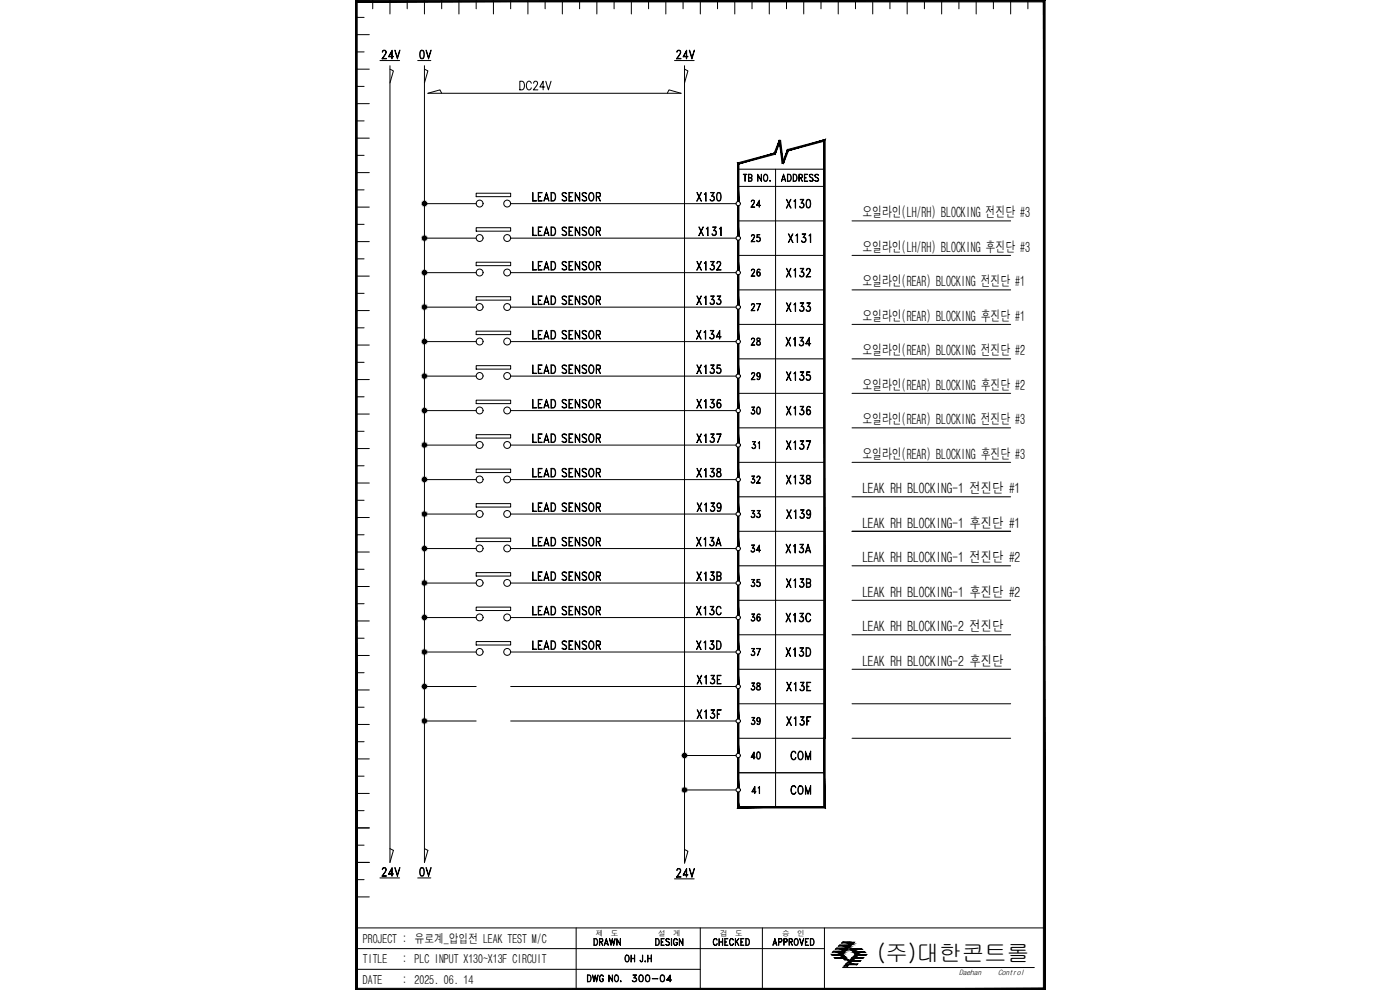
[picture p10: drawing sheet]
<svg xmlns="http://www.w3.org/2000/svg" width="420mm" height="297mm" viewBox="0 0 420 297" stroke-linecap="round" stroke-linejoin="round" font-family="sans-serif">
<defs><g id="words">
<text font-size="6.8" x="263.2" y="288.3">(주)대한콘트롤</text>
<g font-size="6.2">
<text x="208.1" y="61.7">X130</text>
<text x="208.1" y="92.8">X133</text>
<text x="234.9" y="105.1">X134</text>
<text x="208.1" y="123.8">X136</text>
<text x="234.9" y="136.2">X137</text>
<text x="208.5" y="154.9">X139</text>
<text x="234.9" y="167.2">X13A</text>
<text x="208.1" y="185.9">X13C</text>
<text x="234.9" y="198.3">X13D</text>
<text x="208.5" y="217">X13F</text>
<text x="236.4" y="229.3">COM</text>
</g>
<g font-size="5.7">
<text x="155.2" y="28.2">DC24V</text>
<text x="234.9" y="63.5">X130</text>
<text x="208.8" y="72">X131</text>
<text x="208.1" y="82.2">X132</text>
<text x="234.9" y="84.3">X132</text>
<text x="234.9" y="94.5">X133</text>
<text x="208.1" y="103">X134</text>
<text x="208.1" y="113.2">X135</text>
<text x="234.9" y="115.4">X135</text>
<text x="234.9" y="125.6">X136</text>
<text x="208.1" y="134.1">X137</text>
<text x="208.1" y="144.3">X138</text>
<text x="234.9" y="146.4">X138</text>
<text x="235.3" y="156.6">X139</text>
<text x="208.1" y="165.1">X13A</text>
<text x="208.1" y="175.3">X13B</text>
<text x="234.9" y="177.4">X13B</text>
<text x="234.9" y="187.7">X13C</text>
<text x="208.1" y="196.1">X13D</text>
<text x="208.5" y="206.4">X13E</text>
<text x="235.3" y="208.5">X13E</text>
<text x="235.3" y="218.7">X13F</text>
<text x="236.4" y="239.5">COM</text>
</g>
<g font-size="5.3">
<text x="233.5" y="55.7">ADDRESS</text>
<text x="224.4" y="63.5">24</text>
<text x="224.4" y="73.7">25</text>
<text x="224.4" y="84">26</text>
<text x="224.4" y="94.5">27</text>
<text x="224.4" y="104.8">28</text>
<text x="224.7" y="115">29</text>
<text x="224.4" y="125.6">30</text>
<text x="224.7" y="135.8">31</text>
<text x="224.4" y="146">32</text>
<text x="224.4" y="156.6">33</text>
<text x="224.4" y="166.9">34</text>
<text x="224.4" y="177.1">35</text>
<text x="224.4" y="187.7">36</text>
<text x="224.4" y="197.9">37</text>
<text x="224.4" y="208.1">38</text>
<text x="224.7" y="218.7">39</text>
<text x="224.4" y="229">40</text>
<text x="224.7" y="239.2">41</text>
<text x="177.4" y="285">DRAWN</text>
<text x="188.7" y="296">300-04</text>
</g>
<g font-size="4.2">
<text x="258.8" y="65.2">오일라인(LH/RH) BLOCKING 전진단 #3</text>
<text x="258.8" y="75.6">오일라인(LH/RH) BLOCKING 후진단 #3</text>
<text x="258.8" y="85.9">오일라인(REAR) BLOCKING 전진단 #1</text>
<text x="258.8" y="96.3">오일라인(REAR) BLOCKING 후진단 #1</text>
<text x="258.8" y="106.6">오일라인(REAR) BLOCKING 전진단 #2</text>
<text x="258.8" y="117">오일라인(REAR) BLOCKING 후진단 #2</text>
<text x="258.8" y="127.3">오일라인(REAR) BLOCKING 전진단 #3</text>
<text x="258.8" y="137.7">오일라인(REAR) BLOCKING 후진단 #3</text>
<text x="258.8" y="148">LEAK RH BLOCKING-1 전진단 #1</text>
<text x="258.8" y="158.4">LEAK RH BLOCKING-1 후진단 #1</text>
<text x="258.8" y="168.7">LEAK RH BLOCKING-1 전진단 #2</text>
<text x="258.8" y="179.1">LEAK RH BLOCKING-1 후진단 #2</text>
<text x="258.8" y="189.4">LEAK RH BLOCKING-2 전진단</text>
<text x="258.8" y="199.8">LEAK RH BLOCKING-2 후진단</text>
</g>
<g font-size="3.7">
<text x="108.9" y="282.9">PROJECT : 유로계_압입전 LEAK TEST M/C</text>
<text x="108.9" y="289.1">TITLE</text>
<text x="120.6" y="289.1">: PLC INPUT X130~X13F CIRCUIT</text>
<text x="108.9" y="295.3">DATE</text>
<text x="120.6" y="295.3">: 2025. 06. 14</text>
</g>
<g font-size="2.3">
<text x="178.8" y="281">제</text>
<text x="183.4" y="281">도</text>
<text x="197.5" y="281">설</text>
<text x="202" y="281">계</text>
<text x="216.1" y="281">검</text>
<text x="220.6" y="281">도</text>
<text x="234.7" y="281">승</text>
<text x="239.2" y="281">인</text>
<text x="287.8" y="292.5">Daehan</text>
<text x="299.6" y="292.5">Control</text>
</g>
</g></defs>
<!-- layer: 0 -->
<g fill="#000" stroke="#000" stroke-width=".3">
<path d="M252.2 285.7v.3h-.2zM253.2 284.8v.3h-.3zM253.8 284.2l.3-.3v.3zM255 283v.3h-.3zM256.5 284.9l.2 .3h-.2zM257.4 285.8l.3 .3h-.3z"/>
<path d="M106.7 .1v.5l206.9-.5zM106.7 .6l206.9-.5-.5 .5zM313.6 .1l-.5 .5 .5 296.4zM313.1 .6l.5 296.4-.5-.5zM106.7 297h206.9l-.5-.5zM106.7 297l.5-.5h205.9zM106.7 .1v296.9l.5-.5zM106.7 .1h.5v296.4z"/>
<path d="M233.9 42.1l-1.2 4.2 1.6-4.1zM233.9 42.1l-1.2 4.2-.4-.4zM221.8 49.2l10.9-2.9-.4-.4zM221.4 48.9l10.9-3-10.5 3.3zM221.4 48.9l.4 11.6v-11.3zM221.4 48.9l.4 11.6h-.4z"/>
<path d="M233.8 42.2l.9 6.9 .4-.1zM233.8 42.2l.5-.1 .8 6.9z"/>
<path d="M221.3 72.1l.5 9.1v-9.1zM221.3 72.1l.5 9.1h-.5z"/>
<path d="M221.3 61.8l.5 9v-9zM221.3 61.8l.5 9h-.5z"/>
<path d="M221.3 92.8l.5 9.1v-9.1zM221.3 92.8l.5 9.1h-.5z"/>
<path d="M221.3 82.5l.5 9v-9zM221.3 82.5l.5 9h-.5z"/>
<path d="M221.3 113.5l.5 9.1v-9.1zM221.3 113.5l.5 9.1h-.5z"/>
<path d="M221.3 103.2l.5 9v-9zM221.3 103.2l.5 9h-.5z"/>
<path d="M221.3 134.2l.5 9v-9zM221.3 134.2l.5 9h-.5z"/>
<path d="M221.3 123.8l.5 9.1v-9.1zM221.3 123.8l.5 9.1h-.5z"/>
<path d="M221.3 154.9l.5 9v-9zM221.3 154.9l.5 9h-.5z"/>
<path d="M221.3 144.5l.5 9.1v-9.1zM221.3 144.5l.5 9.1h-.5z"/>
<path d="M221.3 165.2l.5 9.1v-9.1zM221.3 165.2l.5 9.1h-.5z"/>
<path d="M221.3 175.6l.5 9v-9zM221.3 175.6l.5 9h-.5z"/>
<path d="M221.3 196.3l.5 9v-9zM221.3 196.3l.5 9h-.5z"/>
<path d="M221.3 185.9l.5 9.1v-9.1zM221.3 185.9l.5 9.1h-.5z"/>
<path d="M221.3 206.6l.5 9.1v-9.1zM221.3 206.6l.5 9.1h-.5z"/>
<path d="M221.3 217l.5 9v-9zM221.3 217l.5 9h-.5z"/>
<path d="M221.3 237.7l.5 4.3v-4.3zM221.3 237.7l.5 4.3-.5 .4zM221.8 242l-.5 .4 25.9-.4zM221.3 242.4l25.9-.4 .4 .4zM247.2 221.5v20.5l.4 .4zM247.2 221.5h.4v20.9zM247.2 42.4v179.1h.4zM247.6 41.9v179.6l-.4-179.1zM236.6 45.2l10.6-2.8 .4-.5zM236.3 44.9l11.3-3-11 3.3zM236.3 44.9l-1.2 4.2 1.5-3.9zM236.3 44.9l-1.2 4.2-.4-.1z"/>
<path d="M221.3 227.3l.5 9.1v-9.1zM221.3 227.3l.5 9.1h-.5z"/>
<path d="M250.1 285.5h2.1zM250.1 285.5h2.1z"/>
<path d="M251 284.5h2.2zM251 284.5h2.2z"/>
<path d="M249.5 286.4l2.6 .2-.2-.2zM249.5 286.4l2.6 .2h-2.4z"/>
<path d="M251.9 283.6h2.2zM251.9 283.6h2.2z"/>
<path d="M250.1 285.5l2.1 .2v-.2zM250.1 285.5l2.1 .2h-2.3z"/>
<path d="M252 286l.2 .2zM252 286l.2 .2h-.4z"/>
<path d="M252.2 285.5v.2l.3-.2zM252.2 285.5v.2z"/>
<path d="M250.4 287.3l2.6 .3-.2-.3zM250.4 287.3l2.6 .3h-2.3z"/>
<path d="M252.9 282.7h2.1zM252.9 282.7h2.1z"/>
<path d="M251.9 286.4l1.8 .7-.7-.7zM251.9 286.4l1.8 .7h-1.1z"/>
<path d="M252.2 286l.7 .2 .2-.2zM252.2 286l.7 .2h-.7z"/>
<path d="M251 284.5l2.2 .3v-.3zM250.8 284.8l.2-.3 2.2 .3z"/>
<path d="M252.9 285.1l.3 .1zM252.9 285.1l.3 .1h-.5z"/>
<path d="M252.2 285.7l.9 .3 .2-.3zM252.2 285.7l.9 .3h-.9z"/>
<path d="M252.3 285.7h1.1zM252.2 285.7h1.1z"/>
<path d="M253.2 284.5v.3l.2-.3zM253.2 284.5v.3z"/>
<path d="M252.5 285.5l.9 .2 .2-.2zM252.5 285.5l.9 .2h-1.2z"/>
<path d="M252.8 287.3l1.8 .8-.7-.8zM252.8 287.3l1.8 .8h-1.1z"/>
<path d="M253.2 285.1l.6 .1 .2-.1zM253.2 285.1l.6 .1h-.6z"/>
<path d="M251.9 283.6l2.2 .3v-.3zM251.9 283.6l2.2 .3h-2.4z"/>
<path d="M253.8 284.2l.3 .1zM253.8 284.2l.3 .1h-.5z"/>
<path d="M253.2 284.8l.8 .3 .2-.3zM253.2 284.8l.8 .3h-.8z"/>
<path d="M253.2 284.8h1.1zM253.2 284.8h1z"/>
<path d="M254.1 283.6v.3l.2-.3zM254.1 283.6v.3z"/>
<path d="M253.4 284.5l.9 .3 .2-.3zM253.4 284.5l.9 .3h-1.1z"/>
<path d="M254.1 284.2l.6 .1 .2-.1zM254.1 284.2l.6 .1h-.6z"/>
<path d="M252.9 282.7l2.1 .2v-.2zM252.6 282.9l.3-.2 2.1 .2z"/>
<path d="M254.7 283.3l.3 .1zM254.7 283.3l.3 .1h-.4z"/>
<path d="M253.9 289.2l.4 .7 .7-.7zM253.9 289.2l.4 .7h-1.1z"/>
<path d="M254.1 283.9l.8 .3 .3-.3zM254.1 283.9l.8 .3h-.8z"/>
<path d="M254.1 283.9h1.1zM254.1 283.9h1.1z"/>
<path d="M255 282.7v.2l.3-.2zM255 282.7v.2z"/>
<path d="M254.3 283.6l.9 .3 .2-.3zM254.3 283.6l.9 .3h-1.1z"/>
<path d="M255 283.3l.7 .1 .1-.1zM255 283.3l.7 .1h-.7z"/>
<path d="M254.9 288.2l.3 .7 .8-.7zM254.9 288.2l.3 .7h-1.1z"/>
<path d="M255 283l.8 .3 .3-.3zM255 283l.8 .3h-.8z"/>
<path d="M255 282.9h1.1zM255 282.9l1.1 .1z"/>
<path d="M255.1 284.6l1.3 .3-.2-.3zM255.1 284.6l1.3 .3h-1.1z"/>
<path d="M255.3 282.7l.8 .2 .3-.2zM255.3 282.7l.8 .2h-1.1z"/>
<path d="M255.3 284.9h1.2zM255.3 284.9h1.2z"/>
<path d="M256.5 284.6h2.1zM256.5 284.6h2.1z"/>
<path d="M255.4 284.9l1.1 .3v-.3zM255.4 284.9l1.1 .3h-.9z"/>
<path d="M255.6 285.2l.9 .2v-.2zM255.6 285.2l.9 .2z"/>
<path d="M256.2 284.6l.3 .3v-.3zM256.2 284.6l.3 .3z"/>
<path d="M256.5 285.2l.4 .2zM256.5 285.2l.4 .2h-.4z"/>
<path d="M255.7 287.3l.4 .8 .7-.8zM255.7 287.3l.4 .8h-1.1z"/>
<path d="M256 285.5l1.4 .3-.3-.3zM256 285.5l1.4 .3h-1.2z"/>
<path d="M256.2 285.8h1.2zM256.2 285.8h1.2z"/>
<path d="M257.1 285.5l.3 .3v-.3zM257.1 285.5l.3 .3z"/>
<path d="M256.3 285.8l1.1 .3v-.3zM256.3 285.8l1.1 .3h-.8z"/>
<path d="M256.6 286.1l.8 .2v-.2zM256.6 286.1l.8 .2z"/>
<path d="M255 289.2l2.2 .3 .2-.3zM255 289.2l2.2 .3h-2.4z"/>
<path d="M257.4 286.1l.4 .2zM257.4 286.1l.4 .2z"/>
<path d="M256.6 286.4l.4 .7 .8-.7zM256.6 286.4l.4 .7h-1.1z"/>
<path d="M256 288.2l2.1 .3 .2-.3zM256 288.2l2.1 .3h-2.4z"/>
<path d="M256.5 284.6l2.3 .3-.2-.3zM256.5 284.6l2.3 .3h-2.3z"/>
<path d="M256.8 287.3l2.2 .3 .2-.3zM256.8 287.3l2.2 .3h-2.4z"/>
<path d="M257.4 285.5l2.1 .1zM257.4 285.5l2.1 .1z"/>
<path d="M257.4 285.6l2.3 .2-.2-.2zM257.4 285.6l2.3 .2h-2.3z"/>
<path d="M257.7 286.4l2.2 .3 .2-.3zM257.7 286.4l2.2 .3h-2.4z"/>
</g>
<!-- layer: 6 -->
<path d="M106.7 278.4h206.9M172.9 278.4v18.6M210.2 278.4v18.6M228.8 278.4v18.6M247.4 278.4v18.6M106.7 284.6h140.7M106.7 290.8h103.5" fill="none" stroke="#000" stroke-width=".3"/>
<!-- layer: 0 -->
<g fill="none" stroke="#000" stroke-width=".3">
<path d="M106.7 15.6h2.6M106.7 5.2h2.6M106.7 10.4h4.1M106.7 .1h4.1M111.9 .1v2.5M114 18.2h5.9M114.7 17.5l1.3 .1h-1.4l1.2-1.8-.3-.6h-.4l-.3 .5-.1-.1 .4-.5h.4l.4 .7-1.2 1.8M116.7 16.9l1.4 .1h-1.5l1.1-1.9v2.5l-.1-2.2-.9 1.6M117 .1v4.1M117 19.7v239.1l1.1-3.7-1.1-.5M118.5 15.1l.8 2.2 .7-2.2-.7 2.5zM122.2 .1v2.5"/>
<path d="M125.4 18.2h3.9M126.3 15.2l.4-.1a1.7 1.7 0 0 1 0 2.5h-.1a1.92 1.92 0 0 1-.3-2.4zM126.3 17.4h.7M126.3 15.3h.7M126.4 15.2l-.3 1 .3 1.3M126.9 15.2l.3 1-.3 1.3M127.4 .1v4.1M127.4 19.7v239.1l1-3.7-1-.5M127.8 15.1l.8 2.2 .8-2.2-.8 2.5zM132.6 .1v2.5M137.7 .1v4.1M142.9 .1v2.5"/>
<path d="M148.1 .1v4.1M153.3 .1v2.5M158.4 .1v4.1M163.6 .1v2.5M168.8 .1v4.1M173.9 .1v2.5M179.1 .1v4.1M184.3 .1v2.5M189.5 .1v4.1M194.6 .1v2.5M199.8 .1v4.1M202.4 18.2h5.9"/>
<path d="M203.1 17.5l1.3 .1h-1.4l1.2-1.8-.3-.6h-.4l-.3 .5-.1-.1 .4-.5h.4l.4 .7-1.2 1.8M205 .1v2.5M205.1 16.9l1.4 .1h-1.5l1.1-1.9v2.5l-.1-2.2-.9 1.6M205.4 19.7v239.1M206.9 15.1l.8 2.2 .7-2.2-.7 2.5zM210.2 .1v4.1M215.3 .1v2.5M220.5 .1v4.1M225.7 .1v2.5M230.9 .1v4.1M236 .1v2.5M241.2 .1v4.1"/>
<path d="M246.4 .1v2.5M251.6 .1v4.1M256.7 .1v2.5M261.9 .1v4.1M267.1 .1v2.5M272.3 .1v4.1M277.4 .1v2.5M282.6 .1v4.1M287.8 .1v2.5M293 .1v4.1M298.1 .1v2.5M303.3 .1v4.1"/>
<path d="M308.5 .1v2.5M106.7 36.3h2.6M106.7 25.9h2.6M106.7 20.8h4.1M106.7 31.1h4.1M117 20.8l1.1 .5-1.1 3.6M127.4 20.8l1 .5-1 3.6M132.6 28l-.6-1-3.6 1h76l-3.6-1-.5 1M205.4 20.8l1.1 .5-1.1 3.6M106.7 57h2.6M106.7 46.6h2.6M106.7 51.8h4.1"/>
<path d="M106.7 41.5h4.1M142.9 58h10.4v1h-10.4zM159.9 57.7l.1 2.5 1 .1h-1.1zM161.5 57.7h1.2l-1.1 .2v2.3l1.1 .1h-1.2zM161.6 59h.6l-.6 .1M163.4 59.7h1.2M163.5 59.6h1M164 57.7l.8 2.6-.8-2.2-.8 2.2zM165.4 57.7a1.38 1.38 0 0 1 1.4 .9 1.38 1.38 0 0 1-.4 1.6l-1 .1zM165.5 57.9a1.25 1.25 0 0 1 1.2 .8 1.25 1.25 0 0 1-.3 1.4l-.9 .1zM168.9 57.9a.83 .83 0 0 1 1.2 .2l-.5-.2-.8 .2 .1 .5 .7 .4a.74 .74 0 0 1 .3 1.2 .74 .74 0 0 1-1.2-.2l.5 .2 .8-.2-.2-.8-1-.6-.1-.5zM170.8 57.7h1.1l-1.1 .2v2.3l1.1 .1h-1.1z"/>
<path d="M170.8 59h.6l-.6 .1M172.6 57.7l1.3 2.3 .1-2.3v2.6l-1.3-2.2-.1 2.2zM174.9 57.9a.83 .83 0 0 1 1.2 .2l-.5-.2-.8 .2 .1 .5 .7 .4a.74 .74 0 0 1 .3 1.2 .74 .74 0 0 1-1.2-.2l.5 .2 .8-.2-.2-.8-1-.6-.1-.5zM177.1 57.9l.2-.2a1.41 1.41 0 0 1 1 1.1 1.41 1.41 0 0 1-.4 1.4l-.2 .1a1.4 1.4 0 0 1-1.1-1 1.4 1.4 0 0 1 .5-1.4zM177.1 58l.5-.1a1.3 1.3 0 0 1 .6 1.2 1.3 1.3 0 0 1-.8 1.1 1.54 1.54 0 0 1-.3-2.2zM179 59h.7a.62 .62 0 0 0 .3-1l-1-.1-.1 2.4v-2.6h.8a.7 .7 0 0 1 .5 .7 .7 .7 0 0 1-.5 .7h-.7M179.5 59.1l.7 1.2-.6-1.2M221.6 50.8h25.8M221.6 55.9h25.8M223.1 52.3l1 .1zM223.6 52.4v2v-2M224.7 53.3l.8-.1v-.7l-.8-.1v1.9l.8-.1v-.7l-.8-.1"/>
<path d="M225.3 53.3l.4 .4-.1 .5-1 .2v-2.1l1 .2 .1 .5-.4 .4M227.4 52.3l1.1 1.8v-1.8v2.1l-1-1.8-.1 1.8zM229.4 52.4l.2-.1a1.11 1.11 0 0 1 .8 1 1.11 1.11 0 0 1-.8 1.1 1.43 1.43 0 0 1-.2-2zM229.4 52.5l.3-.1a1.03 1.03 0 0 1 .7 .9 1.03 1.03 0 0 1-.7 1 1.27 1.27 0 0 1-.3-1.8zM231.1 54.1l.1 .3zM231.1 54.2h.1M232.8 50.8v191.4M106.7 67.3h2.6M106.7 77.7h2.6M106.7 72.5h4.1M106.7 62.1h4.1M127.4 61.1h15.5"/>
<path d="M127.4 71.5h15.5M142.9 78.7h10.4v1h-10.4zM142.9 68.3h10.4v1.1h-10.4zM153.3 61.1h67.6M153.3 71.5h67.6M159.9 78.4l.1 2.5 1 .1h-1.1zM159.9 68.1l.1 2.5 1 .1h-1.1zM161.5 78.4h1.2l-1.1 .2v2.3l1.1 .1h-1.2zM161.5 68.1h1.2l-1.1 .1v2.4l1.1 .1h-1.2zM161.6 79.7h.6l-.6 .1M161.6 69.3h.6l-.6 .2M163.4 70.1h1.2"/>
<path d="M163.5 69.9h1M164 78.4l.8 2.6-.8-2.2-.8 2.2zM164 68.1l.8 2.6-.8-2.2-.8 2.2zM165.4 78.4a1.39 1.39 0 0 1 1.4 .9 1.39 1.39 0 0 1-.4 1.6l-1 .1zM165.4 68.1a1.38 1.38 0 0 1 1.4 .9 1.38 1.38 0 0 1-.4 1.6l-1 .1zM165.5 78.6a1.26 1.26 0 0 1 1.2 .8 1.26 1.26 0 0 1-.3 1.4l-.9 .1zM165.5 68.2a1.26 1.26 0 0 1 1.2 .8 1.26 1.26 0 0 1-.3 1.4l-.9 .2zM168.9 78.6a.83 .83 0 0 1 1.2 .2l-.5-.2-.8 .2 .1 .5 .7 .4a.74 .74 0 0 1 .3 1.2 .74 .74 0 0 1-1.2-.2l.5 .2 .8-.2-.2-.8-1-.6-.1-.5zM168.9 68.2a.84 .84 0 0 1 1.2 .3l-.5-.3-.8 .3 .1 .5 .7 .3a.74 .74 0 0 1 .3 1.2 .74 .74 0 0 1-1.2-.2l.5 .3 .8-.3-.2-.7-1-.6-.1-.5zM170.8 78.4h1.1l-1.1 .2v2.3l1.1 .1h-1.1zM170.8 68.1h1.1l-1.1 .1v2.4l1.1 .1h-1.1zM170.8 79.7h.6l-.6 .1"/>
<path d="M170.8 69.3h.6l-.6 .2M172.6 78.4l1.3 2.3 .1-2.3v2.6l-1.3-2.2-.1 2.2zM172.6 68.1l1.3 2.2 .1-2.2v2.6l-1.3-2.2-.1 2.2zM174.9 78.6a.83 .83 0 0 1 1.2 .2l-.5-.2-.8 .2 .1 .5 .7 .4a.74 .74 0 0 1 .3 1.2 .74 .74 0 0 1-1.2-.2l.5 .2 .8-.2-.2-.8-1-.6-.1-.5zM174.9 68.2a.84 .84 0 0 1 1.2 .3l-.5-.3-.8 .3 .1 .5 .7 .3a.74 .74 0 0 1 .3 1.2 .74 .74 0 0 1-1.2-.2l.5 .3 .8-.3-.2-.7-1-.6-.1-.5zM177.1 78.6l.2-.2a1.41 1.41 0 0 1 1 1.1 1.41 1.41 0 0 1-.4 1.4l-.2 .1a1.41 1.41 0 0 1-1.1-1 1.41 1.41 0 0 1 .5-1.4zM177.1 78.7l.3-.1a1.24 1.24 0 0 1 .8 1.1 1.24 1.24 0 0 1-.8 1.2 1.53 1.53 0 0 1-.3-2.2zM177.1 68.2l.2-.1a1.41 1.41 0 0 1 1 1 1.41 1.41 0 0 1-.4 1.5l-.2 .1a1.41 1.41 0 0 1-1.1-1.1 1.41 1.41 0 0 1 .5-1.4zM177.1 68.3l.5-.1a1.41 1.41 0 0 1 0 2.4h-.2a1.54 1.54 0 0 1-.3-2.3zM179 79.7l1-.1v-.9l-1-.1-.1 2.4v-2.6l1.1 .2 .2 .3-.2 .8-1 .1M179 69.3l1-.1v-.9l-1-.1-.1 2.5v-2.6h.8a.7 .7 0 0 1 .5 .7 .7 .7 0 0 1-.5 .7h-.7M179.5 79.8l.7 1.2-.6-1.2"/>
<path d="M179.5 69.5l.7 1.2-.6-1.2M221.6 76.6h25.8M221.6 66.3h25.8M236.6 70.2l1.4 2.5zM237.9 70.2l-1.3 2.5zM238.9 70.7l.5-.5v2.5l-.1-2.3zM240.6 72.4l.3 .2M241.1 71.1a.76 .76 0 0 1 .8 1.2 .76 .76 0 0 1-1.4 0h.1a.62 .62 0 0 0 1 .2l.2-.4M241.4 71.3a.78 .78 0 0 1 0 1.3M241.7 70.3l-1-.1h1.1l-.7 1.1M241.7 70.2l-.7 1.1 .6 .1 .2 .4M242.8 70.7l.5-.5v2.5l-.1-2.3z"/>
<path d="M255.7 76.6h47.6M255.7 66.3h47.6M106.7 88h2.6M106.7 98.4h2.6M106.7 93.2h4.1M106.7 82.8h4.1M127.4 81.8h15.5M127.4 92.2h15.5M142.9 89h10.4v1.1h-10.4zM142.9 99.4h10.4v1h-10.4zM153.3 81.8h67.6M153.3 92.2h67.6"/>
<path d="M159.9 88.8l.1 2.5 1 .1h-1.1zM159.9 99.1l.1 2.5 1 .1h-1.1zM161.5 88.8h1.2l-1.1 .1v2.4l1.1 .1h-1.2zM161.5 99.1h1.2l-1.1 .2v2.3l1.1 .1h-1.2zM161.6 90h.6l-.6 .1M163.4 80.4h1.2M163.4 90.8h1.2M163.5 80.3h1M163.5 90.6h1M164 88.8l.8 2.6-.8-2.2-.8 2.2zM164 99.1l.8 2.6-.8-2.2-.8 2.2zM165.4 88.8a1.38 1.38 0 0 1 1.4 .9 1.38 1.38 0 0 1-.4 1.6l-1 .1z"/>
<path d="M165.4 99.1a1.38 1.38 0 0 1 1.4 .9 1.38 1.38 0 0 1-.4 1.6l-1 .1zM165.5 88.9a1.25 1.25 0 0 1 1.2 .8 1.25 1.25 0 0 1-.3 1.4l-.9 .2zM165.5 99.3a1.25 1.25 0 0 1 1.2 .7 1.25 1.25 0 0 1-.3 1.5l-.9 .1zM168.9 88.9a.83 .83 0 0 1 1.2 .3l-.5-.3-.8 .3 .1 .5 .7 .3a.74 .74 0 0 1 .3 1.2 .74 .74 0 0 1-1.2-.2l.5 .3 .8-.3-.2-.7-1-.6-.1-.5zM168.9 99.3a.83 .83 0 0 1 1.2 .2l-.5-.2-.8 .2 .1 .5 .7 .4a.74 .74 0 0 1 .3 1.2 .74 .74 0 0 1-1.2-.2l.5 .2 .8-.2-.2-.8-1-.6-.1-.5zM170.8 88.8h1.1l-1.1 .1v2.4l1.1 .1h-1.1zM170.8 99.1h1.1l-1.1 .2v2.3l1.1 .1h-1.1zM170.8 90h.6l-.6 .1M172.6 88.8l1.3 2.2 .1-2.2v2.6l-1.3-2.2-.1 2.2zM172.6 99.1l1.3 2.3 .1-2.3v2.6l-1.3-2.2-.1 2.2zM174.9 88.9a.83 .83 0 0 1 1.2 .3l-.5-.3-.8 .3 .1 .5 .7 .3a.74 .74 0 0 1 .3 1.2 .74 .74 0 0 1-1.2-.2l.5 .3 .8-.3-.2-.7-1-.6-.1-.5zM174.9 99.3a.83 .83 0 0 1 1.2 .2l-.5-.2-.8 .2 .1 .5 .7 .4a.74 .74 0 0 1 .3 1.2 .74 .74 0 0 1-1.2-.2l.5 .2 .8-.2-.2-.8-1-.6-.1-.5z"/>
<path d="M177.1 88.9l.2-.1a1.41 1.41 0 0 1 1 1 1.41 1.41 0 0 1-.4 1.5l-.2 .1a1.41 1.41 0 0 1-1.1-1.1 1.41 1.41 0 0 1 .5-1.4zM177.1 89l.3-.1a1.24 1.24 0 0 1 .8 1.2 1.24 1.24 0 0 1-.8 1.2 1.53 1.53 0 0 1-.3-2.3zM177.1 99.3l.2-.2a1.41 1.41 0 0 1 1 1.1 1.41 1.41 0 0 1-.4 1.4l-.2 .1a1.4 1.4 0 0 1-1.1-1 1.4 1.4 0 0 1 .5-1.4zM177.1 99.4l.5-.1a1.3 1.3 0 0 1 .6 1.2 1.3 1.3 0 0 1-.8 1.1 1.54 1.54 0 0 1-.3-2.2zM179 90l1-.1v-.9l-1-.1-.1 2.5v-2.6h.8l.5 .5a.65 .65 0 0 1-.5 .8h-.7M179.5 90.1l.7 1.3-.6-1.3M221.6 97.3h25.8M221.6 87h25.8M255.7 97.3h47.6M255.7 87h47.6M106.7 119.1h2.6M106.7 108.7h2.6"/>
<path d="M106.7 103.5h4.1M106.7 113.9h4.1M127.4 112.8h15.5M127.4 102.5h15.5M142.9 109.7h10.4v1.1h-10.4zM153.3 112.8h67.6M153.3 102.5h67.6M159.9 109.5l.1 2.5 1 .1h-1.1zM159.9 119.8l.1 2.5 1 .1h-1.1zM161.5 109.5h1.2l-1.1 .1v2.4l1.1 .1h-1.2zM161.5 119.8h1.2l-1.1 .2v2.3l1.1 .1h-1.2zM161.6 100.4h.6l-.6 .1"/>
<path d="M161.6 110.7h.6l-.6 .1M163.4 101.1h1.2M163.4 111.5h1.2M163.5 101h1M163.5 111.3h1M164 109.5l.8 2.6-.8-2.2-.8 2.2zM164 119.8l.8 2.6-.8-2.2-.8 2.2zM165.4 109.5a1.38 1.38 0 0 1 1.4 .9 1.38 1.38 0 0 1-.4 1.6l-1 .1zM165.4 119.8a1.38 1.38 0 0 1 1.4 .9 1.38 1.38 0 0 1-.4 1.6l-1 .1zM165.5 109.6a1.26 1.26 0 0 1 1.2 .8 1.26 1.26 0 0 1-.3 1.4l-.9 .2zM165.5 120a1.26 1.26 0 0 1 1.2 .7 1.26 1.26 0 0 1-.3 1.5l-.9 .1zM168.9 109.6a.84 .84 0 0 1 1.2 .3l-.5-.3-.8 .3 .1 .4 .7 .4a.74 .74 0 0 1 .3 1.2 .74 .74 0 0 1-1.2-.2l.5 .3 .8-.3-.2-.7-1-.7-.1-.4z"/>
<path d="M168.9 120a.85 .85 0 0 1 1.2 .2l-.5-.2-.8 .2 .1 .5 .7 .4a.74 .74 0 0 1 .3 1.2 .74 .74 0 0 1-1.2-.2l.5 .2 .8-.2-.2-.8-1-.6-.1-.5zM170.8 109.5h1.1l-1.1 .1v2.4l1.1 .1h-1.1zM170.8 119.8h1.1l-1.1 .2v2.3l1.1 .1h-1.1zM170.8 100.4h.6l-.6 .1M170.8 110.7h.6l-.6 .1M172.6 109.5l1.3 2.2 .1-2.2v2.6l-1.3-2.2-.1 2.2zM172.6 119.8l1.3 2.3 .1-2.3v2.6l-1.3-2.2-.1 2.2zM174.9 109.6a.84 .84 0 0 1 1.2 .3l-.5-.3-.8 .3 .1 .4 .7 .4a.74 .74 0 0 1 .3 1.2 .74 .74 0 0 1-1.2-.2l.5 .3 .8-.3-.2-.7-1-.7-.1-.4zM174.9 120a.85 .85 0 0 1 1.2 .2l-.5-.2-.8 .2 .1 .5 .7 .4a.74 .74 0 0 1 .3 1.2 .74 .74 0 0 1-1.2-.2l.5 .2 .8-.2-.2-.8-1-.6-.1-.5zM177.1 109.6l.2-.1a1.41 1.41 0 0 1 1 1 1.41 1.41 0 0 1-.4 1.5l-.2 .1a1.41 1.41 0 0 1-1.1-1.1 1.41 1.41 0 0 1 .5-1.4zM177.1 109.7l.5-.1a1.41 1.41 0 0 1 0 2.4h-.2a1.54 1.54 0 0 1-.3-2.3zM177.1 120l.2-.2a1.4 1.4 0 0 1 1 1.1 1.4 1.4 0 0 1-.4 1.4l-.2 .1a1.41 1.41 0 0 1-1.1-1 1.41 1.41 0 0 1 .5-1.4z"/>
<path d="M179 100.4l1-.1v-.9l-1-.1-.1 2.4v-2.6h.8a.7 .7 0 0 1 .5 .7 .7 .7 0 0 1-.5 .7h-.7M179 110.7l1-.1v-.9l-1-.1-.1 2.5v-2.6h.8a.7 .7 0 0 1 .5 .7 .7 .7 0 0 1-.5 .6h-.7M179.5 100.5l.7 1.2-.6-1.2M179.5 110.8l.7 1.3-.6-1.3M221.6 118h25.8M221.6 107.7h25.8M255.7 118h47.6M255.7 107.7h47.6M106.7 139.7h2.6M106.7 129.4h2.6M106.7 134.6h4.1M106.7 124.2h4.1"/>
<path d="M127.4 123.2h15.5M127.4 133.5h15.5M142.9 120.1h10.4v1h-10.4zM142.9 130.4h10.4v1h-10.4zM153.3 123.2h67.6M153.3 133.5h67.6M159.9 130.2l.1 2.4 1 .2h-1.1zM161.5 130.2h1.2l-1.1 .1v2.3l1.1 .2h-1.2zM161.6 121.1h.6l-.6 .1M161.6 131.4h.6l-.6 .1M163.4 121.8h1.2M163.4 132.2h1.2"/>
<path d="M163.5 121.7h1M163.5 132h1M164 130.2l.8 2.6-.8-2.2-.8 2.2zM165.4 130.2a1.39 1.39 0 0 1 1.4 .8 1.39 1.39 0 0 1-.4 1.6l-1 .2zM165.5 130.3a1.25 1.25 0 0 1 1.2 .8 1.25 1.25 0 0 1-.3 1.4l-.9 .1zM168.9 130.3a.83 .83 0 0 1 1.2 .3l-.5-.3-.8 .3 .1 .4 .7 .4a.74 .74 0 0 1 .3 1.2 .74 .74 0 0 1-1.2-.2l.5 .2 .8-.2-.2-.7-1-.7-.1-.4zM170.8 130.2h1.1l-1.1 .1v2.3l1.1 .2h-1.1zM170.8 121.1h.6l-.6 .1M170.8 131.4h.6l-.6 .1M172.6 130.2l1.3 2.2 .1-2.2v2.6l-1.3-2.2-.1 2.2zM174.9 130.3a.83 .83 0 0 1 1.2 .3l-.5-.3-.8 .3 .1 .4 .7 .4a.74 .74 0 0 1 .3 1.2 .74 .74 0 0 1-1.2-.2l.5 .2 .8-.2-.2-.7-1-.7-.1-.4zM177.1 120.1l.3-.1a1.24 1.24 0 0 1 .8 1.1 1.24 1.24 0 0 1-.8 1.2 1.53 1.53 0 0 1-.3-2.2z"/>
<path d="M177.1 130.3l.2-.1a1.41 1.41 0 0 1 1 1 1.41 1.41 0 0 1-.4 1.4l-.2 .2a1.41 1.41 0 0 1-1.1-1.1 1.41 1.41 0 0 1 .5-1.4zM177.1 130.4l.3-.1a1.24 1.24 0 0 1 .8 1.2 1.24 1.24 0 0 1-.8 1.1 1.53 1.53 0 0 1-.3-2.2zM179 121.1l1-.2v-.8l-1-.1-.1 2.4v-2.6h.8a.7 .7 0 0 1 .5 .7 .7 .7 0 0 1-.5 .7h-.7M179 131.4l1-.1v-.9l-1-.1-.1 2.5v-2.6h.8l.5 .5a.65 .65 0 0 1-.5 .8h-.7M179.5 121.2l.7 1.2-.6-1.2M179.5 131.5l.7 1.3-.6-1.3M221.6 128.4h25.8M221.6 138.7h25.8M255.7 128.4h47.6M255.7 138.7h47.6M106.7 150.1h2.6M106.7 155.3h4.1"/>
<path d="M106.7 144.9h4.1M127.4 154.2h15.5M127.4 143.9h15.5M142.9 140.8h10.4v1h-10.4zM142.9 151.1h10.4v1h-10.4zM153.3 154.2h67.6M153.3 143.9h67.6M159.9 140.5l.1 2.5 1 .1h-1.1zM159.9 150.9l.1 2.4 1 .2h-1.1zM161.5 140.5h1.2l-1.1 .2v2.3l1.1 .1h-1.2zM161.5 150.9h1.2l-1.1 .1v2.3l1.1 .2h-1.2zM161.6 141.8h.6l-.6 .1"/>
<path d="M161.6 152.1h.6l-.6 .1M163.4 142.5h1.2M163.4 152.9h1.2M163.5 142.4h1M163.5 152.7h1M164 140.5l.8 2.6-.8-2.2-.8 2.2zM164 150.9l.8 2.6-.8-2.2-.8 2.2zM165.4 140.5a1.38 1.38 0 0 1 1.4 .9 1.38 1.38 0 0 1-.4 1.6l-1 .1zM165.4 150.9a1.38 1.38 0 0 1 1.4 .8 1.38 1.38 0 0 1-.4 1.6l-1 .2zM165.5 140.7a1.25 1.25 0 0 1 1.2 .7 1.25 1.25 0 0 1-.3 1.5l-.9 .1zM165.5 151a1.25 1.25 0 0 1 1.2 .8 1.25 1.25 0 0 1-.3 1.4l-.9 .1zM168.9 140.7a.83 .83 0 0 1 1.2 .2l-.5-.2-.8 .2 .1 .5 .7 .4a.74 .74 0 0 1 .3 1.2 .74 .74 0 0 1-1.2-.2l.5 .2 .8-.2-.2-.8-1-.6-.1-.5z"/>
<path d="M168.9 151a.83 .83 0 0 1 1.2 .3l-.5-.3-.8 .3 .1 .4 .7 .4a.74 .74 0 0 1 .3 1.2 .74 .74 0 0 1-1.2-.2l.5 .2 .8-.2-.2-.7-1-.7-.1-.4zM170.8 140.5h1.1l-1.1 .2v2.3l1.1 .1h-1.1zM170.8 150.9h1.1l-1.1 .1v2.3l1.1 .2h-1.1zM170.8 141.8h.6l-.6 .1M170.8 152.1h.6l-.6 .1M172.6 140.5l1.3 2.3 .1-2.3v2.6l-1.3-2.2-.1 2.2zM172.6 150.9l1.3 2.2 .1-2.2v2.6l-1.3-2.2-.1 2.2zM174.9 140.7a.83 .83 0 0 1 1.2 .2l-.5-.2-.8 .2 .1 .5 .7 .4a.74 .74 0 0 1 .3 1.2 .74 .74 0 0 1-1.2-.2l.5 .2 .8-.2-.2-.8-1-.6-.1-.5zM174.9 151a.83 .83 0 0 1 1.2 .3l-.5-.3-.8 .3 .1 .4 .7 .4a.74 .74 0 0 1 .3 1.2 .74 .74 0 0 1-1.2-.2l.5 .2 .8-.2-.2-.7-1-.7-.1-.4zM177.1 140.7l.2-.2a1.41 1.41 0 0 1 1 1.1 1.41 1.41 0 0 1-.4 1.4l-.2 .1a1.41 1.41 0 0 1-1.1-1 1.41 1.41 0 0 1 .5-1.4zM177.1 140.8l.5-.1a1.3 1.3 0 0 1 .6 1.2 1.3 1.3 0 0 1-.8 1.1 1.54 1.54 0 0 1-.3-2.2zM177.1 151l.2-.1a1.41 1.41 0 0 1 1 1 1.41 1.41 0 0 1-.4 1.4l-.2 .2a1.4 1.4 0 0 1-1.1-1.1 1.4 1.4 0 0 1 .5-1.4z"/>
<path d="M177.1 151.1l.5-.1a1.3 1.3 0 0 1 .6 1.2 1.3 1.3 0 0 1-.8 1.1 1.54 1.54 0 0 1-.3-2.2zM179 141.8l1-.2v-.8l-1-.1-.1 2.4v-2.6h.8a.7 .7 0 0 1 .5 .7 .7 .7 0 0 1-.5 .7h-.7M179 152.1l1-.1v-.9l-1-.1-.1 2.5v-2.6h.8a.7 .7 0 0 1 .5 .7 .7 .7 0 0 1-.5 .6h-.7M179.5 141.9l.7 1.2-.6-1.2M179.5 152.2l.7 1.3-.6-1.3M221.6 159.4h25.8M221.6 149.1h25.8M255.7 159.4h47.6M255.7 149.1h47.6M106.7 170.8h2.6M106.7 160.5h2.6M106.7 176h4.1"/>
<path d="M106.7 165.6h4.1M127.4 164.6h15.5M127.4 174.9h15.5M142.9 161.5h10.4v1h-10.4zM142.9 171.8h10.4v1h-10.4zM153.3 164.6h67.6M153.3 174.9h67.6M159.9 161.2l.1 2.5 1 .1h-1.1zM159.9 171.6l.1 2.4 1 .2h-1.1zM161.5 161.2h1.2l-1.1 .1v2.4l1.1 .1h-1.2zM161.5 171.6h1.2l-1.1 .1v2.3l1.1 .2h-1.2zM161.6 162.5h.6l-.6 .1"/>
<path d="M161.6 172.8h.6l-.6 .1M163.4 163.2h1.2M163.4 173.6h1.2M163.5 163.1h1M163.5 173.4h1M164 161.2l.8 2.6-.8-2.2-.8 2.2zM164 171.6l.8 2.6-.8-2.3-.8 2.3zM165.4 161.2a1.38 1.38 0 0 1 1.4 .9 1.38 1.38 0 0 1-.4 1.6l-1 .1zM165.4 171.6a1.39 1.39 0 0 1 1.4 .8 1.39 1.39 0 0 1-.4 1.6l-1 .2zM165.5 161.3a1.26 1.26 0 0 1 1.2 .8 1.26 1.26 0 0 1-.3 1.5l-.9 .1zM165.5 171.7a1.26 1.26 0 0 1 1.2 .8 1.26 1.26 0 0 1-.3 1.4l-.9 .1zM168.9 161.3a.84 .84 0 0 1 1.2 .3l-.5-.3-.8 .3 .1 .5 .7 .4a.74 .74 0 0 1 .3 1.2 .74 .74 0 0 1-1.2-.3l.5 .3 .8-.3-.2-.7-1-.6-.1-.5z"/>
<path d="M168.9 171.7a.83 .83 0 0 1 1.2 .2l-.5-.2-.8 .2 .1 .5 .7 .4a.74 .74 0 0 1 .3 1.2 .74 .74 0 0 1-1.2-.2l.5 .2 .8-.2-.2-.7-1-.7-.1-.5zM170.8 161.2h1.1l-1.1 .1v2.4l1.1 .1h-1.1zM170.8 171.6h1.1l-1.1 .1v2.3l1.1 .2h-1.1zM170.8 162.5h.6l-.6 .1M170.8 172.8h.6l-.6 .1M172.6 161.2l1.3 2.2 .1-2.2v2.6l-1.3-2.2-.1 2.2zM172.6 171.6l1.3 2.2 .1-2.2v2.6l-1.3-2.3-.1 2.3zM174.9 161.3a.84 .84 0 0 1 1.2 .3l-.5-.3-.8 .3 .1 .5 .7 .4a.74 .74 0 0 1 .3 1.2 .74 .74 0 0 1-1.2-.3l.5 .3 .8-.3-.2-.7-1-.6-.1-.5zM174.9 171.7a.83 .83 0 0 1 1.2 .2l-.5-.2-.8 .2 .1 .5 .7 .4a.74 .74 0 0 1 .3 1.2 .74 .74 0 0 1-1.2-.2l.5 .2 .8-.2-.2-.7-1-.7-.1-.5zM177.1 161.3l.2-.1a1.4 1.4 0 0 1 1 1.1 1.4 1.4 0 0 1-.4 1.4l-.2 .1a1.41 1.41 0 0 1-1.1-1 1.41 1.41 0 0 1 .5-1.5zM177.1 161.5l.3-.2a1.24 1.24 0 0 1 .8 1.2 1.24 1.24 0 0 1-.8 1.2 1.53 1.53 0 0 1-.3-2.2zM177.1 171.7l.2-.1a1.41 1.41 0 0 1 1 1 1.41 1.41 0 0 1-.4 1.4l-.2 .2a1.41 1.41 0 0 1-1.1-1.1 1.41 1.41 0 0 1 .5-1.4z"/>
<path d="M177.1 171.8l.3-.1a1.24 1.24 0 0 1 .8 1.2 1.24 1.24 0 0 1-.8 1.1 1.53 1.53 0 0 1-.3-2.2zM179 162.5l1-.2v-.8l-1-.2-.1 2.5v-2.6h.8a.7 .7 0 0 1 .5 .7 .7 .7 0 0 1-.5 .7h-.7M179 172.8l1-.1v-.9l-1-.1-.1 2.5v-2.6h.8l.5 .5a.65 .65 0 0 1-.5 .8h-.7M179.5 162.6l.7 1.2-.6-1.2M179.5 172.9l.7 1.3-.6-1.3M221.6 169.8h25.8M255.7 169.8h47.6M106.7 191.5h2.6M106.7 181.1h2.6M106.7 196.7h4.1M106.7 186.3h4.1M127.4 195.6h15.5"/>
<path d="M127.4 185.3h15.5M142.9 182.2h10.4v1h-10.4zM142.9 192.5h10.4v1h-10.4zM153.3 195.6h67.6M153.3 185.3h67.6M159.9 181.9l.1 2.5 1 .1h-1.1zM159.9 192.3l.1 2.4 1 .2h-1.1zM161.5 181.9h1.2l-1.1 .2v2.3l1.1 .1h-1.2zM161.5 192.3h1.2l-1.1 .1v2.3l1.1 .2h-1.2zM161.6 183.2h.6l-.6 .1M161.6 193.5h.6l-.6 .1M163.4 183.9h1.2"/>
<path d="M163.4 194.2h1.2M163.5 183.8h1M163.5 194.1h1M164 181.9l.8 2.6-.8-2.2-.8 2.2zM164 192.3l.8 2.6-.8-2.3-.8 2.3zM165.4 181.9a1.38 1.38 0 0 1 1.4 .9 1.38 1.38 0 0 1-.4 1.6l-1 .1zM165.4 192.3a1.38 1.38 0 0 1 1.4 .8 1.38 1.38 0 0 1-.4 1.6l-1 .2zM165.5 182.1a1.25 1.25 0 0 1 1.2 .7 1.25 1.25 0 0 1-.3 1.5l-.9 .1zM165.5 192.4a1.25 1.25 0 0 1 1.2 .8 1.25 1.25 0 0 1-.3 1.4l-.9 .1zM168.9 182.1a.83 .83 0 0 1 1.2 .2l-.5-.2-.8 .2 .1 .5 .7 .4a.74 .74 0 0 1 .3 1.2 .74 .74 0 0 1-1.2-.3l.5 .3 .8-.3-.2-.7-1-.6-.1-.5zM168.9 192.4a.83 .83 0 0 1 1.2 .2l-.5-.2-.8 .2 .1 .5 .7 .4a.74 .74 0 0 1 .3 1.2 .74 .74 0 0 1-1.2-.2l.5 .2 .8-.2-.2-.7-1-.7-.1-.5zM170.8 181.9h1.1l-1.1 .2v2.3l1.1 .1h-1.1z"/>
<path d="M170.8 192.3h1.1l-1.1 .1v2.3l1.1 .2h-1.1zM170.8 183.2h.6l-.6 .1M170.8 193.5h.6l-.6 .1M172.6 181.9l1.3 2.2 .1-2.2v2.6l-1.3-2.2-.1 2.2zM172.6 192.3l1.3 2.2 .1-2.2v2.6l-1.3-2.3-.1 2.3zM174.9 182.1a.83 .83 0 0 1 1.2 .2l-.5-.2-.8 .2 .1 .5 .7 .4a.74 .74 0 0 1 .3 1.2 .74 .74 0 0 1-1.2-.3l.5 .3 .8-.3-.2-.7-1-.6-.1-.5zM174.9 192.4a.83 .83 0 0 1 1.2 .2l-.5-.2-.8 .2 .1 .5 .7 .4a.74 .74 0 0 1 .3 1.2 .74 .74 0 0 1-1.2-.2l.5 .2 .8-.2-.2-.7-1-.7-.1-.5zM177.1 182.1l.2-.2a1.41 1.41 0 0 1 1 1.1 1.41 1.41 0 0 1-.4 1.4l-.2 .1a1.41 1.41 0 0 1-1.1-1 1.41 1.41 0 0 1 .5-1.4zM177.1 182.2l.5-.1a1.3 1.3 0 0 1 .6 1.2 1.3 1.3 0 0 1-.8 1.1 1.54 1.54 0 0 1-.3-2.2zM177.1 192.4l.2-.1a1.41 1.41 0 0 1 1 1 1.41 1.41 0 0 1-.4 1.4l-.2 .2a1.4 1.4 0 0 1-1.1-1.1 1.4 1.4 0 0 1 .5-1.4zM177.1 192.5l.5-.1a1.3 1.3 0 0 1 .6 1.2 1.3 1.3 0 0 1-.8 1.1 1.54 1.54 0 0 1-.3-2.2zM179 183.2l1-.2v-.8l-1-.1-.1 2.4v-2.6h.8a.7 .7 0 0 1 .5 .7 .7 .7 0 0 1-.5 .7h-.7"/>
<path d="M179 193.5h.7a.62 .62 0 0 0 .3-1l-1-.1-.1 2.5v-2.6h.8a.7 .7 0 0 1 .5 .7 .7 .7 0 0 1-.5 .6h-.7M179.5 183.3l.7 1.2-.6-1.2M179.5 193.6l.7 1.3-.6-1.3M221.6 180.1h25.8M221.6 190.5h25.8M255.7 180.1h47.6M255.7 190.5h47.6M106.7 212.2h2.6M106.7 201.8h2.6M106.7 207h4.1M106.7 217.4h4.1M127.4 216.3h15.5"/>
<path d="M127.4 206h15.5M153.3 216.3h67.6M153.3 206h67.6M221.6 200.8h25.8M221.6 211.2h25.8M255.7 200.8h47.6M255.7 211.2h47.6M106.7 222.5h2.6M106.7 232.9h2.6M106.7 227.7h4.1M106.7 238.1h4.1M205.4 226.7h15.5"/>
<path d="M205.4 237h15.5M221.6 221.5h25.8M221.6 231.9h25.8M255.7 221.5h47.6M106.7 248.4h4.1M106.7 243.2h2.6M106.7 258.8h4.1M106.7 253.6h2.6M205.4 254.9l1.1 .5-1.1 3.6M221.6 242.2h25.8M106.7 269.1h4.1M106.7 263.9h2.6"/>
<path d="M114 263.4h5.9M114.7 262.8l1.3 .1h-1.4l1.2-1.9-.3-.6h-.4l-.3 .5-.1-.1 .4-.5h.4l.4 .7-1.2 1.9M116.7 262.2l1.4 .1h-1.5l1.1-2v2.6l-.1-2.2-.9 1.6M118.5 260.3l.8 2.2 .7-2.2-.7 2.6zM125.4 263.4h3.9M126.3 260.4l.4-.1a1.7 1.7 0 0 1 0 2.6h-.1a1.92 1.92 0 0 1-.3-2.5zM126.3 262.7h.7M126.3 260.6h.7M126.4 260.4l-.3 1 .3 1.4M126.9 260.4l.3 1-.3 1.4M127.8 260.3l.8 2.2 .8-2.2-.8 2.6zM202.4 263.7h5.9"/>
<path d="M203.1 263l1.3 .2h-1.4l1.2-1.9-.3-.6h-.4l-.3 .5-.1-.1 .4-.5h.4l.4 .7-1.2 1.9M205.1 262.4l1.4 .1h-1.5l1.1-1.9v2.6l-.1-2.3-.9 1.6M206.9 260.6l.8 2.2 .7-2.2-.7 2.6zM176.3 292.5a1.04 1.04 0 0 1 1.1 1 1.04 1.04 0 0 1-1.1 1.1zM176.4 292.6a1 1 0 0 1 1 .6 1 1 0 0 1-.3 1.2l-.7 .1zM177.8 292.5l.5 1.8 .4-1.8 .3 1.8 .5-1.8-.5 2.1-.3-1.8-.4 1.8zM180.2 292.6l.5-.1 .4 .5a.57 .57 0 0 0-.7-.4 .57 .57 0 0 0-.4 .7l.2 1.1 .5 .1 .2-.2 .1-.5-.3-.1h.4v.4a.61 .61 0 0 1-.7 .5 .61 .61 0 0 1-.5-.8zM182.7 292.5l1 1.8 .1-1.8v2.1l-1-1.8-.1 1.8zM184.7 292.6l.1-.1a1.07 1.07 0 0 1 .9 1 1.07 1.07 0 0 1-.9 1.1 1.4 1.4 0 0 1-.1-2zM184.7 292.7l.2-.1a1 1 0 0 1 .7 1 1 1 0 0 1-.7 .9l-.4-.7zM186.3 294.3l.1 .3zM186.3 294.4h.1"/>
<path d="M187.9 286.6h.1a1.07 1.07 0 0 1 .9 1 1.07 1.07 0 0 1-.9 1 1.38 1.38 0 0 1-.1-2zM187.9 286.8l.2-.2a1 1 0 0 1 .7 1 1 1 0 0 1-.7 .9 1.22 1.22 0 0 1-.2-1.7zM189.4 286.6l.1 2zM189.5 287.5h.9M189.5 287.6h.9M190.4 286.6l.1 2zM192.8 286.6l.1 1.5-.2 .4-.3 .1-.3-.5 .3 .4 .3-.1zM193.6 288.3l.1 .3zM193.6 288.4h.1M194.4 286.6l.1 2zM194.5 287.5h.9M194.5 287.6h.9"/>
<path d="M195.4 286.6l.1 2zM196.8 281.6a1.04 1.04 0 0 1 1.1 1 1.04 1.04 0 0 1-1.1 1.1zM196.8 281.7a1 1 0 0 1 1 .6 1 1 0 0 1-.3 1.2l-.7 .1zM198.4 281.6h1l-.9 .1v1.9l.9 .1h-1zM198.5 282.6h.5l-.5 .1M200 281.7l.5-.1 .4 .3-.4-.2-.6 .2 .1 .4 .5 .3a.58 .58 0 0 1 .4 .8 .58 .58 0 0 1-.9 .2l-.2-.2 .4 .2 .7-.2-.2-.6-.8-.5zM201.5 281.6l.1 2.1zM202.4 281.7l.5-.1 .4 .5a.58 .58 0 0 0-.7-.4 .58 .58 0 0 0-.4 .7l.2 1.1 .5 .1 .2-.2 .1-.5-.3-.1h.4v.4a.61 .61 0 0 1-.7 .5 .61 .61 0 0 1-.5-.8zM203.9 281.6l1 1.8 .1-1.8v2.1l-1.1-1.8v1.8zM214.4 281.7l.4-.1 .4 .5-.4-.4a.96 .96 0 0 0-.7 .9 .96 .96 0 0 0 .7 1l.4-.4a.61 .61 0 0 1-.7 .5 .61 .61 0 0 1-.5-.8zM215.8 281.6l.1 2.1zM215.9 282.6h.9"/>
<path d="M215.9 282.7h.9M216.8 281.6l.1 2.1zM217.5 281.6h1l-.9 .1v1.9l.9 .1h-1zM217.6 282.6h.5l-.5 .1M219.3 281.7l.4-.1 .4 .5-.4-.4a.96 .96 0 0 0-.7 .9 .96 .96 0 0 0 .7 1l.4-.4a.61 .61 0 0 1-.7 .5 .61 .61 0 0 1-.5-.8zM220.7 281.6v2.1zM220.7 282.8l1.1-1.2-1.1 1.3M221 282.5l.8 1.2-.7-1.2M222.3 281.6h1l-.9 .1v1.9l.9 .1h-1zM222.4 282.6h.5l-.5 .1M223.8 281.6a1.04 1.04 0 0 1 1.2 1 1.04 1.04 0 0 1-1.2 1.1zM223.9 281.7a1 1 0 0 1 1 .6 1 1 0 0 1-.3 1.2l-.7 .1z"/>
<path d="M232.1 283.2h.9M232.2 283.1h.7M232.6 281.6l.6 2.1-.6-1.8-.7 1.8zM233.7 282.6l.8-.1v-.7l-.8-.1v2v-2.1l.8 .1 .2 .3-.2 .6-.8 .1M235.3 282.6l.8-.1v-.7l-.8-.1-.1 2v-2.1l.9 .1 .2 .3-.2 .6-.8 .1M236.9 282.6l.8-.1v-.7l-.8-.1-.1 2v-2.1l.9 .1 .1 .3-.1 .6-.8 .1M237.3 282.7l.5 1-.4-1M238.6 281.7l.2-.1a1.06 1.06 0 0 1 .8 1 1.06 1.06 0 0 1-.8 1.1 1.39 1.39 0 0 1-.2-2zM238.6 281.8l.3-.1a1 1 0 0 1 .6 .9 1 1 0 0 1-.6 1 1.23 1.23 0 0 1-.3-1.8zM240 281.6l.6 1.8 .6-1.8-.6 2.1zM241.7 281.6h.9l-.8 .1v1.9l.8 .1h-.9zM241.8 282.6h.5l-.5 .1"/>
<path d="M243.2 281.6a1.04 1.04 0 0 1 1.1 1 1.04 1.04 0 0 1-1.1 1.1zM243.3 281.7a1 1 0 0 1 1 .6 1 1 0 0 1-.3 1.2l-.7 .1zM251.8 286.4h1.2l.7 .7M252.9 290.3h57.5M256.4 284.9l.5 .5M257.3 285.8l.5 .5"/>
<circle cx="143.9" cy="71.4" r="1.03"/>
<circle cx="143.9" cy="61.1" r="1.03"/>
<circle cx="152.2" cy="71.4" r="1.03"/>
<circle cx="152.2" cy="61.1" r="1.03"/>
<circle cx="221.5" cy="61.1" r=".65"/>
<circle cx="221.5" cy="71.4" r=".65"/>
<circle cx="143.9" cy="81.8" r="1.03"/>
<circle cx="143.9" cy="92.1" r="1.03"/>
<circle cx="152.2" cy="92.1" r="1.03"/>
<circle cx="152.2" cy="81.8" r="1.03"/>
<circle cx="221.5" cy="92.2" r=".65"/>
<circle cx="221.5" cy="81.8" r=".65"/>
<circle cx="143.9" cy="112.8" r="1.03"/>
<circle cx="143.9" cy="102.5" r="1.03"/>
<circle cx="152.2" cy="102.5" r="1.03"/>
<circle cx="152.2" cy="112.8" r="1.03"/>
<circle cx="221.5" cy="112.8" r=".65"/>
<circle cx="221.5" cy="102.5" r=".65"/>
<circle cx="143.9" cy="133.5" r="1.03"/>
<circle cx="143.9" cy="123.2" r="1.03"/>
<circle cx="152.2" cy="133.5" r="1.03"/>
<circle cx="152.2" cy="123.2" r="1.03"/>
<circle cx="221.5" cy="133.5" r=".65"/>
<circle cx="221.5" cy="123.2" r=".65"/>
<circle cx="143.9" cy="143.9" r="1.03"/>
<circle cx="143.9" cy="154.2" r="1.03"/>
<circle cx="152.2" cy="154.2" r="1.03"/>
<circle cx="152.2" cy="143.9" r="1.03"/>
<circle cx="221.5" cy="154.2" r=".65"/>
<circle cx="221.5" cy="143.9" r=".65"/>
<circle cx="143.9" cy="174.9" r="1.03"/>
<circle cx="143.9" cy="164.6" r="1.03"/>
<circle cx="152.2" cy="164.6" r="1.03"/>
<circle cx="152.2" cy="174.9" r="1.03"/>
<circle cx="221.5" cy="164.6" r=".65"/>
<circle cx="221.5" cy="174.9" r=".65"/>
<circle cx="143.9" cy="195.6" r="1.03"/>
<circle cx="143.9" cy="185.3" r="1.03"/>
<circle cx="152.2" cy="195.6" r="1.03"/>
<circle cx="152.2" cy="185.3" r="1.03"/>
<circle cx="221.5" cy="195.6" r=".65"/>
<circle cx="221.5" cy="185.3" r=".65"/>
<circle cx="221.5" cy="216.3" r=".65"/>
<circle cx="221.5" cy="206" r=".65"/>
<circle cx="221.5" cy="237" r=".65"/>
<circle cx="221.5" cy="226.7" r=".65"/>
</g>
<!-- layer: 1 -->
<g fill="#000" stroke="#000" stroke-width=".3">
<path d="M126.9 61.1h.5zM126.9 61.2l.5-.1zM126.9 61.3l.5-.2z"/>
<path d="M126.9 71.4h.5zM126.9 71.6l.5-.2zM126.9 71.7l.5-.3z"/>
<path d="M127 60.7l.4 .4zM126.9 60.8l.5 .3zM126.9 61l.5 .1z"/>
<path d="M127.4 61.1l-.4 .4zM127.4 61.1l-.2 .5zM127.4 61.1v.5z"/>
<path d="M127 71.1l.4 .3zM126.9 71.2l.5 .2zM126.9 71.3l.5 .1z"/>
<path d="M127.4 71.4l-.3 .5zM127.4 71.4l-.2 .5zM127.4 71.4v.6z"/>
<path d="M127.2 60.6l.2 .5zM127.1 60.6l.3 .5zM127 60.7l.4 .4z"/>
<path d="M127.4 61.1v.5zM127.4 61.1l.2 .4zM127.4 61.1l.4 .4z"/>
<path d="M127.2 70.9l.2 .5zM127.1 71l.3 .4zM127 71.1l.4 .3z"/>
<path d="M127.4 71.4v.6zM127.4 71.4l.2 .5zM127.4 71.4l.2 .5z"/>
<path d="M127.6 60.6l-.2 .5zM127.5 60.6l-.1 .5zM127.4 60.6v.5z"/>
<path d="M127.4 61.1l.4 .4zM127.4 61.1l.5 .1zM127.4 61.1h.5z"/>
<path d="M127.6 71l-.2 .4zM127.5 70.9l-.1 .5zM127.4 70.9v.5z"/>
<path d="M127.4 71.4l.4 .4zM127.4 71.4l.5 .2zM127.4 71.4h.5z"/>
<path d="M127.4 61.1h.5zM127.4 61.1l.5-.1zM127.4 61.1l.4-.4z"/>
<path d="M127.4 71.4h.5zM127.4 71.4l.4-.2zM127.4 71.4l.4-.3z"/>
<path d="M126.9 81.8h.5zM126.9 81.9l.5-.1zM126.9 82l.5-.2z"/>
<path d="M126.9 92.1h.5zM126.9 92.3l.5-.2zM126.9 92.4l.5-.3z"/>
<path d="M127 81.4l.4 .4zM126.9 81.5l.5 .3zM126.9 81.7l.5 .1z"/>
<path d="M127 82.2l.4-.4zM127.4 81.8l-.3 .4zM127.4 81.8l-.2 .5z"/>
<path d="M127 91.8l.4 .3zM126.9 91.9l.5 .2zM126.9 92l.5 .1z"/>
<path d="M127 92.5l.4-.4zM127.4 92.1l-.3 .5zM127.4 92.1l-.2 .5z"/>
<path d="M127.2 81.3l.2 .5zM127.1 81.3l.3 .5zM127 81.4l.4 .4z"/>
<path d="M127.4 81.8l.1 .5zM127.4 81.8l.1 .5zM127.4 81.8l.2 .4z"/>
<path d="M127.2 91.6l.2 .5zM127.1 91.7l.3 .4zM127 91.8l.4 .3z"/>
<path d="M127.4 92.1l.1 .5zM127.4 92.1l.1 .5zM127.4 92.1l.2 .5z"/>
<path d="M127.6 81.3l-.2 .5zM127.5 81.3l-.1 .5zM127.4 81.3v.5z"/>
<path d="M127.4 81.8l.4 .2zM127.4 81.8l.5 .1zM127.4 81.8h.5z"/>
<path d="M127.6 91.7l-.2 .4zM127.5 91.6l-.1 .5zM127.4 91.6v.5z"/>
<path d="M127.4 92.1l.4 .3zM127.4 92.1l.4 .3zM127.4 92.1h.5z"/>
<path d="M127.4 81.8h.5zM127.4 81.8l.4-.3zM127.7 81.4l-.3 .4z"/>
<path d="M127.4 92.1h.5zM127.4 92.1l.5-.1zM127.7 91.8l-.3 .3z"/>
<path d="M126.9 102.5h.5zM126.9 102.6l.5-.1zM126.9 102.7l.5-.2z"/>
<path d="M126.9 112.8h.5zM126.9 113l.5-.2zM126.9 113.1l.5-.3z"/>
<path d="M127 102.1l.4 .4zM126.9 102.2l.5 .3zM126.9 102.3l.5 .2z"/>
<path d="M127 102.9l.4-.4zM127.4 102.5l-.3 .4zM127.4 102.5v.5z"/>
<path d="M127 112.5l.4 .3zM126.9 112.6l.5 .2zM126.9 112.7l.5 .1z"/>
<path d="M127 113.2l.4-.4zM127.4 112.8l-.3 .5zM127.4 112.8v.6z"/>
<path d="M127.2 102l.2 .5zM127.1 102l.3 .5zM127 102.1l.4 .4z"/>
<path d="M127.4 102.5v.5zM127.4 102.5l.1 .5zM127.4 102.5l.3 .4z"/>
<path d="M127.2 112.3l.2 .5zM127.1 112.4l.3 .4zM127 112.5l.4 .3z"/>
<path d="M127.4 112.8v.6zM127.4 112.8l.1 .5zM127.4 112.8l.2 .5z"/>
<path d="M127.6 102l-.2 .5zM127.5 102l-.1 .5zM127.4 102v.5z"/>
<path d="M127.4 102.5l.3 .4zM127.4 102.5l.5 .1zM127.4 102.5h.5z"/>
<path d="M127.6 112.4l-.2 .4zM127.5 112.3l-.1 .5zM127.4 112.3v.5z"/>
<path d="M127.4 112.8l.4 .3zM127.4 112.8l.5 .2zM127.4 112.8h.5z"/>
<path d="M127.4 102.5h.5zM127.4 102.5l.5-.2zM127.7 102.1l-.3 .4z"/>
<path d="M127.4 112.8h.5zM127.4 112.8l.4-.2zM127.7 112.5l-.3 .3z"/>
<path d="M126.9 123.2h.5zM126.9 123.3l.5-.1zM126.9 123.4l.5-.2z"/>
<path d="M126.9 133.5h.5zM126.9 133.7l.5-.2zM126.9 133.8l.5-.3z"/>
<path d="M127 122.8l.4 .4zM126.9 122.9l.5 .3zM126.9 123l.5 .2z"/>
<path d="M127 123.5l.4-.3zM127.4 123.2l-.3 .4zM127.4 123.2l-.2 .5z"/>
<path d="M127 133.2l.4 .3zM126.9 133.3l.5 .2zM126.9 133.4l.5 .1z"/>
<path d="M127 133.9l.4-.4zM127.4 133.5l-.3 .5zM127.4 133.5l-.2 .5z"/>
<path d="M127.2 122.7l.2 .5zM127.1 122.7l.3 .5zM127 122.8l.4 .4z"/>
<path d="M127.4 123.2l.1 .5zM127.4 123.2l.1 .5zM127.4 123.2l.2 .4z"/>
<path d="M127.2 133l.2 .5zM127.1 133.1l.3 .4zM127 133.2l.4 .3z"/>
<path d="M127.4 133.5l.1 .5zM127.4 133.5l.1 .5zM127.4 133.5l.2 .5z"/>
<path d="M127.6 122.7l-.2 .5zM127.5 122.7l-.1 .5zM127.4 122.7v.5z"/>
<path d="M127.4 123.2l.4 .2zM127.4 123.2l.5 .1zM127.4 123.2h.5z"/>
<path d="M127.6 133.1l-.2 .4zM127.5 133l-.1 .5zM127.4 133v.5z"/>
<path d="M127.4 133.5l.4 .3zM127.4 133.5l.4 .3zM127.4 133.5h.5z"/>
<path d="M127.4 123.2h.5zM127.4 123.2l.4-.3zM127.7 122.8l-.3 .4z"/>
<path d="M127.4 133.5h.5zM127.4 133.5l.5-.1zM127.4 133.5l.4-.2z"/>
<path d="M126.9 143.9h.5zM126.9 144l.5-.1zM126.9 144.1l.5-.2z"/>
<path d="M126.9 154.2h.5zM126.9 154.4l.5-.2zM126.9 154.5l.5-.3z"/>
<path d="M127 143.5l.4 .4zM126.9 143.6l.5 .3zM126.9 143.7l.5 .2z"/>
<path d="M127 144.2l.4-.3zM127.4 143.9l-.3 .4zM127.4 143.9v.5z"/>
<path d="M127 153.9l.4 .3zM126.9 154l.5 .2zM126.9 154.1l.5 .1z"/>
<path d="M127 154.6l.4-.4zM127.4 154.2l-.3 .5zM127.4 154.2v.5z"/>
<path d="M127.2 143.4l.2 .5zM127.1 143.4l.3 .5zM127 143.5l.4 .4z"/>
<path d="M127.4 143.9v.5zM127.4 143.9l.1 .5zM127.4 143.9l.3 .3z"/>
<path d="M127.2 153.7l.2 .5zM127.1 153.8l.3 .4zM127 153.9l.4 .3z"/>
<path d="M127.4 154.2v.5zM127.4 154.2l.1 .5zM127.4 154.2l.2 .5z"/>
<path d="M127.6 143.4l-.2 .5zM127.5 143.4l-.1 .5zM127.4 143.4v.5z"/>
<path d="M127.4 143.9l.4 .2zM127.4 143.9l.4 .2zM127.4 143.9h.5z"/>
<path d="M127.6 153.8l-.2 .4zM127.5 153.7l-.1 .5zM127.4 153.7v.5z"/>
<path d="M127.4 154.2l.4 .3zM127.4 154.2l.5 .2zM127.4 154.2h.5z"/>
<path d="M127.4 143.9h.5zM127.4 143.9l.5-.2zM127.4 143.9l.4-.3z"/>
<path d="M127.4 154.2h.5zM127.4 154.2l.4-.2zM127.7 153.9l-.3 .3z"/>
<path d="M126.9 164.6h.5zM126.9 164.7l.5-.1zM126.9 164.8l.5-.2z"/>
<path d="M126.9 174.9h.5zM126.9 175.1l.5-.2zM126.9 175.2l.5-.3z"/>
<path d="M127 164.2l.4 .4zM126.9 164.3l.5 .3zM126.9 164.4l.5 .2z"/>
<path d="M127 164.9l.4-.3zM127.4 164.6l-.3 .4zM127.4 164.6v.5z"/>
<path d="M127 174.6l.4 .3zM126.9 174.7l.5 .2zM126.9 174.8l.5 .1z"/>
<path d="M127 175.3l.4-.4zM127.4 174.9l-.3 .5zM127.4 174.9l-.2 .5z"/>
<path d="M127.2 164.1l.2 .5zM127.1 164.1l.3 .5zM127 164.2l.4 .4z"/>
<path d="M127.4 164.6v.5zM127.4 164.6l.1 .5zM127.4 164.6l.2 .4z"/>
<path d="M127.2 174.4l.2 .5zM127.1 174.5l.3 .4zM127 174.6l.4 .3z"/>
<path d="M127.4 174.9l.1 .5zM127.4 174.9l.1 .5zM127.4 174.9l.2 .5z"/>
<path d="M127.6 164.1l-.2 .5zM127.5 164.1l-.1 .5zM127.4 164.1v.5z"/>
<path d="M127.4 164.6l.4 .2zM127.4 164.6l.5 .1zM127.4 164.6h.5z"/>
<path d="M127.6 174.5l-.2 .4zM127.5 174.4l-.1 .5zM127.4 174.4v.5z"/>
<path d="M127.4 174.9l.4 .3zM127.4 174.9l.4 .3zM127.4 174.9h.5z"/>
<path d="M127.4 164.6h.5zM127.4 164.6l.4-.3zM127.7 164.2l-.3 .4z"/>
<path d="M127.4 174.9h.5zM127.4 174.9l.5-.1zM127.4 174.9l.4-.2z"/>
<path d="M126.9 185.3h.5zM126.9 185.4l.5-.1zM126.9 185.5l.5-.2z"/>
<path d="M126.9 195.6h.5zM126.9 195.8l.5-.2zM126.9 195.9l.5-.3z"/>
<path d="M127 184.9l.4 .4zM126.9 185l.5 .3zM126.9 185.1l.5 .2z"/>
<path d="M127 185.6l.4-.3zM127.4 185.3l-.3 .4zM127.4 185.3v.5z"/>
<path d="M127 195.2l.4 .4zM126.9 195.4l.5 .2zM126.9 195.5l.5 .1z"/>
<path d="M127 196l.4-.4zM127.4 195.6l-.3 .5zM127.4 195.6v.5z"/>
<path d="M127.2 184.8l.2 .5zM127.1 184.8l.3 .5zM127 184.9l.4 .4z"/>
<path d="M127.4 185.3v.5zM127.4 185.3l.2 .4zM127.4 185.3l.2 .4z"/>
<path d="M127.2 195.1l.2 .5zM127.1 195.2l.3 .4zM127 195.2l.4 .4z"/>
<path d="M127.4 195.6v.5zM127.4 195.6l.1 .5zM127.4 195.6l.3 .4z"/>
<path d="M127.6 184.8l-.2 .5zM127.5 184.8l-.1 .5zM127.4 184.7v.6z"/>
<path d="M127.4 185.3l.4 .2zM127.4 185.3l.4 .2zM127.4 185.3h.5z"/>
<path d="M127.6 195.2l-.2 .4zM127.5 195.1l-.1 .5zM127.4 195.1v.5z"/>
<path d="M127.4 195.6l.3 .4zM127.4 195.6l.5 .2zM127.4 195.6h.5z"/>
<path d="M127.4 185.3h.5zM127.4 185.3l.5-.2zM127.4 185.3l.4-.3z"/>
<path d="M127.4 195.6h.5zM127.4 195.6l.5-.1zM127.7 195.2l-.3 .4z"/>
<path d="M126.9 206h.5zM126.9 206.1l.5-.1zM126.9 206.2l.5-.2z"/>
<path d="M126.9 216.3h.5zM126.9 216.4l.5-.1zM126.9 216.6l.5-.3z"/>
<path d="M127 205.6l.4 .4zM126.9 205.7l.5 .3zM126.9 205.8l.5 .2z"/>
<path d="M127 206.3l.4-.3zM127.4 206l-.3 .4zM127.4 206v.5z"/>
<path d="M127 215.9l.4 .4zM126.9 216.1l.5 .2zM126.9 216.2l.5 .1z"/>
<path d="M127 216.7l.4-.4zM127.4 216.3l-.3 .5zM127.4 216.3l-.2 .5z"/>
<path d="M127.2 205.5l.2 .5zM127.1 205.5l.3 .5zM127 205.6l.4 .4z"/>
<path d="M127.4 206v.5zM127.4 206l.1 .5zM127.4 206l.2 .4z"/>
<path d="M127.2 215.8l.2 .5zM127.1 215.9l.3 .4zM127 215.9l.4 .4z"/>
<path d="M127.4 216.3l.1 .5zM127.4 216.3l.1 .5zM127.4 216.3l.2 .5z"/>
<path d="M127.6 205.5l-.2 .5zM127.5 205.5l-.1 .5zM127.4 205.5v.5z"/>
<path d="M127.4 206l.4 .2zM127.4 206l.5 .1zM127.4 206h.5z"/>
<path d="M127.6 215.9l-.2 .4zM127.5 215.8l-.1 .5zM127.4 215.8v.5z"/>
<path d="M127.4 216.3l.4 .3zM127.4 216.3l.5 .1zM127.4 216.3h.5z"/>
<path d="M127.4 206h.5zM127.4 206l.4-.3zM127.7 205.6l-.3 .4z"/>
<path d="M127.4 216.3h.5zM127.4 216.3l.4-.2zM127.7 215.9l-.3 .4z"/>
<path d="M204.9 226.7h.5zM204.9 226.8l.5-.1zM205 226.9l.4-.2z"/>
<path d="M204.9 237h.5zM204.9 237.2l.5-.2zM205 237.3l.4-.3z"/>
<path d="M205.1 226.3l.3 .4zM205 226.4l.4 .3zM204.9 226.5l.5 .2z"/>
<path d="M205.1 227l.3-.3zM205.4 226.7l-.2 .4zM205.4 226.7v.5z"/>
<path d="M205.1 236.7l.3 .3zM205 236.8l.4 .2zM204.9 236.9l.5 .1z"/>
<path d="M205.1 237.4l.3-.4zM205.4 237l-.2 .5zM205.4 237l-.1 .5z"/>
<path d="M205.3 226.2l.1 .5zM205.2 226.2l.2 .5zM205.1 226.3l.3 .4z"/>
<path d="M205.4 226.7v.5zM205.4 226.7l.2 .5zM205.4 226.7l.3 .4z"/>
<path d="M205.3 236.5l.1 .5zM205.2 236.6l.2 .4zM205.1 236.7l.3 .3z"/>
<path d="M205.4 237l.2 .5zM205.4 237l.2 .5zM205.4 237l.3 .5z"/>
<path d="M205.7 226.2l-.3 .5zM205.6 226.2l-.2 .5zM205.4 226.2v.5z"/>
<path d="M205.4 226.7l.5 .2zM205.4 226.7l.5 .1zM205.4 226.7l.5 .1z"/>
<path d="M205.7 236.6l-.3 .4zM205.6 236.5l-.2 .5zM205.4 236.5v.5z"/>
<path d="M205.4 237l.5 .3zM205.4 237l.5 .3zM205.4 237l.5 .2z"/>
<path d="M205.4 226.7l.5-.2zM205.4 226.7l.5-.3zM205.8 226.3l-.4 .4z"/>
<path d="M205.4 237l.5-.1zM205.4 237l.5-.1zM205.4 237l.5-.2z"/>
</g>
<use href="#words"/>
</svg>
